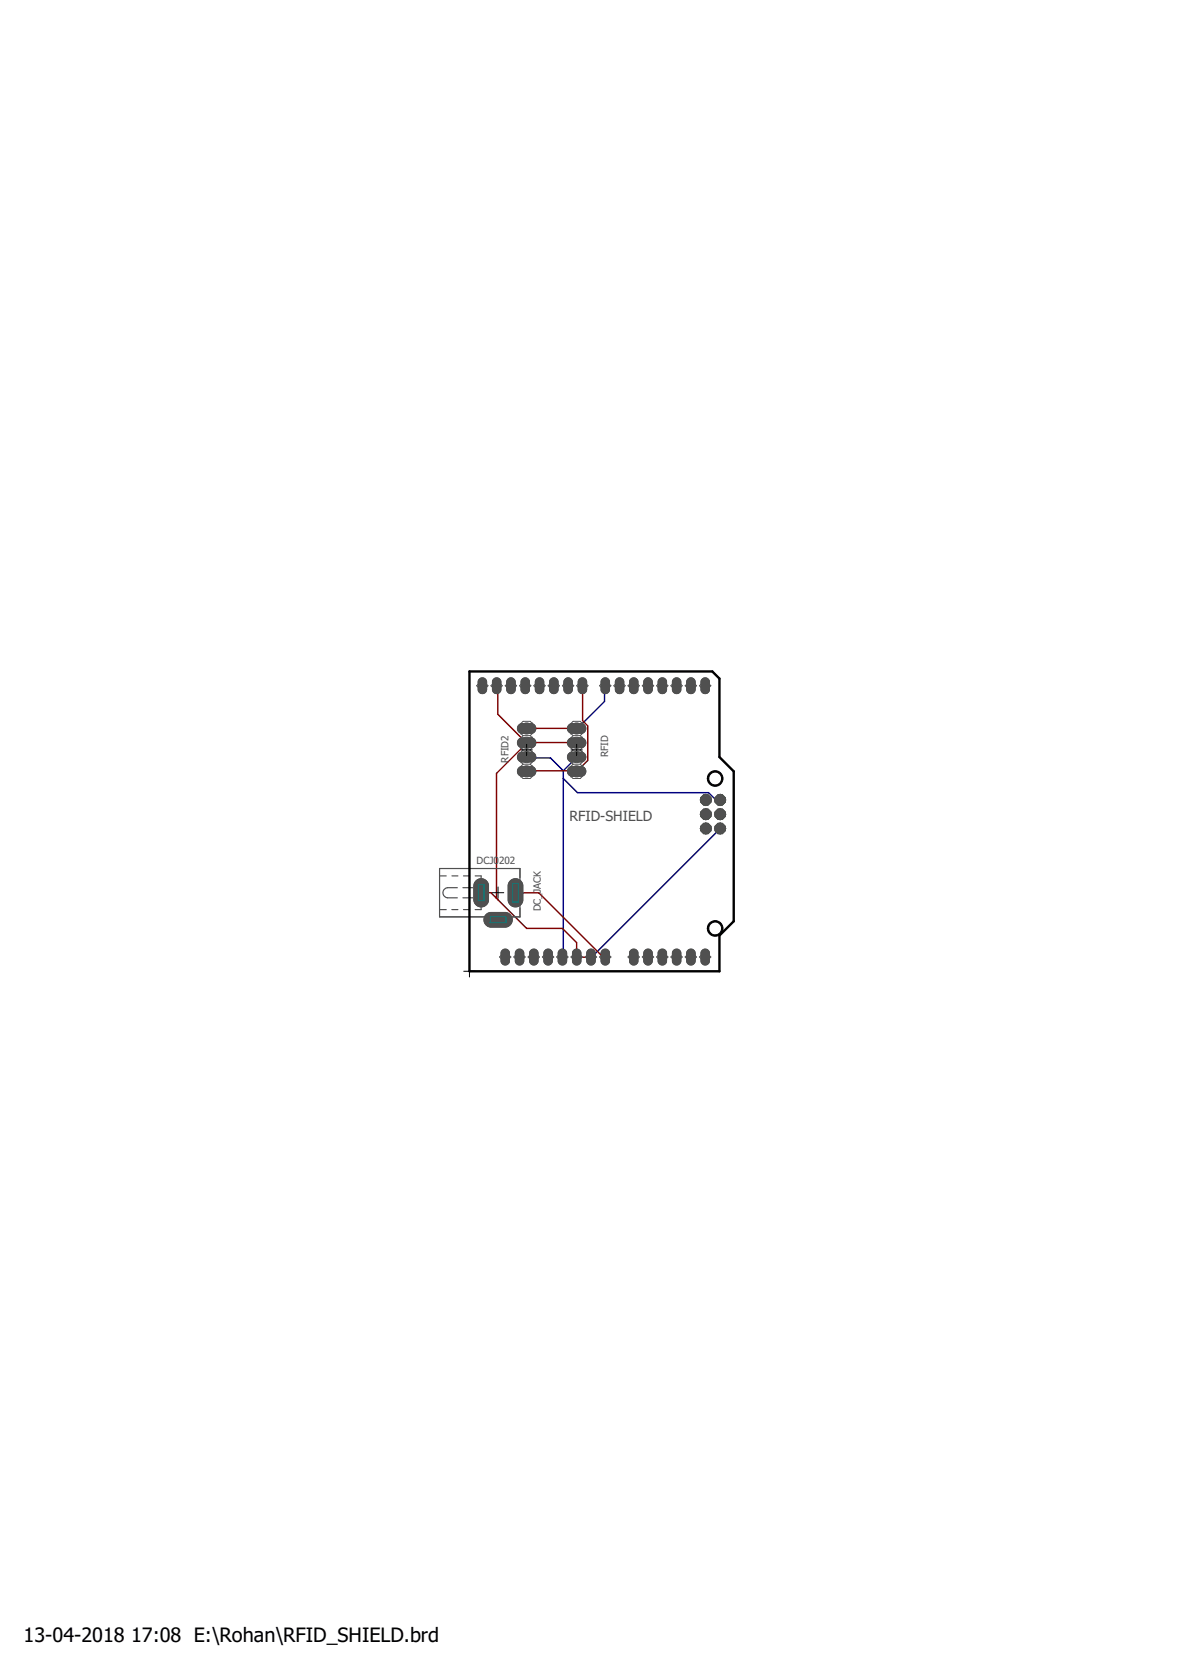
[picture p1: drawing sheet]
<svg xmlns="http://www.w3.org/2000/svg" width="210mm" height="297mm" viewBox="0 0 210 297" stroke-linecap="round" stroke-linejoin="round" font-family="sans-serif">
<defs><g id="words">
<g font-size="3.5">
<text x="4.2" y="291.8">13-04-2018</text>
<text x="23.3" y="291.8">17:08 E:\Rohan\RFID_SHIELD.brd</text>
</g>
<text font-size="2.5" fill="#505050" x="101.2" y="146">RFID-SHIELD</text>
<g font-size="1.8" fill="#505050">
<text x="90.3" y="135.6" transform="rotate(-90 90.3 135.6)">RFID2</text>
<text x="108.1" y="134.6" transform="rotate(-90 108.1 134.6)">RFID</text>
<text x="84.7" y="153.6">DCJ0</text>
<text x="88.7" y="153.6">202</text>
<text x="96.1" y="162" transform="rotate(-90 96.1 162)">DC_JACK</text>
</g>
</g></defs>
<g fill="#505050" stroke="#505050" stroke-width=".18">
<path d="M114.6 120.8a.76 .76 0 0 1 .8-.3 .76 .76 0 0 1 .5 .7v1.4a.76 .76 0 0 1-.7 .7 .76 .76 0 0 1-.8-.7v-1.4z"/>
<path d="M122.2 120.8a.76 .76 0 0 1 .8-.3 .76 .76 0 0 1 .5 .7v1.4a.76 .76 0 0 1-.7 .7 .76 .76 0 0 1-.8-.7v-1.4z"/>
<path d="M109.5 120.8a.76 .76 0 0 1 .8-.3 .76 .76 0 0 1 .6 .7v1.4a.76 .76 0 0 1-.8 .7 .76 .76 0 0 1-.7-.7v-1.4z"/>
<path d="M112 120.8a.76 .76 0 0 1 .8-.3 .76 .76 0 0 1 .6 .7v1.4a.76 .76 0 0 1-.8 .7 .76 .76 0 0 1-.7-.7v-1.4z"/>
<path d="M117.1 120.8a.76 .76 0 0 1 .8-.3 .76 .76 0 0 1 .6 .7v1.4a.76 .76 0 0 1-.8 .7 .76 .76 0 0 1-.7-.7v-1.4z"/>
<path d="M119.7 120.8a.76 .76 0 0 1 .8-.3 .76 .76 0 0 1 .5 .7v1.4a.76 .76 0 0 1-.7 .7 .76 .76 0 0 1-.8-.7v-1.4z"/>
<path d="M107 120.8a.76 .76 0 0 1 .8-.3 .76 .76 0 0 1 .5 .7v1.4a.76 .76 0 0 1-.7 .7 .76 .76 0 0 1-.8-.7v-1.4z"/>
<path d="M124.7 120.8a.76 .76 0 0 1 .8-.3 .76 .76 0 0 1 .6 .7v1.4a.76 .76 0 0 1-.8 .7 .76 .76 0 0 1-.7-.7v-1.4z"/>
<path d="M102.9 120.8a.76 .76 0 0 1 .8-.3 .76 .76 0 0 1 .6 .7v1.4a.76 .76 0 0 1-.8 .7 .76 .76 0 0 1-.7-.7v-1.4z"/>
<path d="M100.4 120.8a.76 .76 0 0 1 .8-.3 .76 .76 0 0 1 .5 .7v1.4a.76 .76 0 0 1-.7 .7 .76 .76 0 0 1-.8-.7v-1.4z"/>
<path d="M97.8 120.8a.76 .76 0 0 1 .8-.3 .76 .76 0 0 1 .6 .7v1.4a.76 .76 0 0 1-.8 .7 .76 .76 0 0 1-.7-.7v-1.4z"/>
<path d="M95.3 120.8a.76 .76 0 0 1 .8-.3 .76 .76 0 0 1 .5 .7v1.4a.76 .76 0 0 1-.7 .7 .76 .76 0 0 1-.8-.7v-1.4z"/>
<path d="M92.8 120.8a.76 .76 0 0 1 .8-.3 .76 .76 0 0 1 .5 .7v1.4a.76 .76 0 0 1-.7 .7 .76 .76 0 0 1-.8-.7v-1.4z"/>
<path d="M90.2 120.8a.76 .76 0 0 1 .8-.3 .76 .76 0 0 1 .6 .7v1.4a.76 .76 0 0 1-.8 .7 .76 .76 0 0 1-.7-.7v-1.4z"/>
<path d="M87.7 120.8a.76 .76 0 0 1 .8-.3 .76 .76 0 0 1 .5 .7v1.4a.76 .76 0 0 1-.7 .7 .76 .76 0 0 1-.8-.7v-1.4z"/>
<path d="M85.1 120.8a.76 .76 0 0 1 .8-.3 .76 .76 0 0 1 .6 .7v1.4a.76 .76 0 0 1-.8 .7 .76 .76 0 0 1-.7-.7v-1.4z"/>
<path d="M122.2 169a.76 .76 0 0 1 .8-.3 .76 .76 0 0 1 .5 .7v1.5a.76 .76 0 0 1-.7 .6 .76 .76 0 0 1-.8-.6v-1.5z"/>
<path d="M119.7 169a.76 .76 0 0 1 .8-.3 .76 .76 0 0 1 .5 .7v1.5a.76 .76 0 0 1-.7 .6 .76 .76 0 0 1-.8-.6v-1.5z"/>
<path d="M117.1 169a.76 .76 0 0 1 .8-.3 .76 .76 0 0 1 .6 .7v1.5a.76 .76 0 0 1-.8 .6 .76 .76 0 0 1-.7-.6v-1.5z"/>
<path d="M114.6 169a.76 .76 0 0 1 .8-.3 .76 .76 0 0 1 .5 .7v1.5a.76 .76 0 0 1-.7 .6 .76 .76 0 0 1-.8-.6v-1.5z"/>
<path d="M104.4 169a.76 .76 0 0 1 .8-.3 .76 .76 0 0 1 .6 .7v1.5a.76 .76 0 0 1-.8 .6 .76 .76 0 0 1-.7-.6v-1.5z"/>
<path d="M101.9 169a.76 .76 0 0 1 .8-.3 .76 .76 0 0 1 .6 .7v1.5a.76 .76 0 0 1-.8 .6 .76 .76 0 0 1-.8-.6v-1.5z"/>
<path d="M99.4 169a.76 .76 0 0 1 .8-.3 .76 .76 0 0 1 .5 .7v1.5a.76 .76 0 0 1-.7 .6 .76 .76 0 0 1-.8-.6v-1.5z"/>
<path d="M96.8 169a.76 .76 0 0 1 .8-.3 .76 .76 0 0 1 .6 .7v1.5a.76 .76 0 0 1-.8 .6 .76 .76 0 0 1-.7-.6v-1.5z"/>
<path d="M91.7 169a.76 .76 0 0 1 .8-.3 .76 .76 0 0 1 .6 .7v1.5a.76 .76 0 0 1-.8 .6 .76 .76 0 0 1-.7-.6v-1.5z"/>
<path d="M124.7 169a.76 .76 0 0 1 .8-.3 .76 .76 0 0 1 .6 .7v1.5a.76 .76 0 0 1-.8 .6 .76 .76 0 0 1-.7-.6v-1.5z"/>
<path d="M112 169a.76 .76 0 0 1 .8-.3 .76 .76 0 0 1 .6 .7v1.5a.76 .76 0 0 1-.8 .6 .76 .76 0 0 1-.7-.6v-1.5z"/>
<path d="M107 169a.76 .76 0 0 1 .8-.3 .76 .76 0 0 1 .5 .7v1.5a.76 .76 0 0 1-.7 .6 .76 .76 0 0 1-.8-.6v-1.5z"/>
<path d="M94.3 169a.76 .76 0 0 1 .8-.3 .76 .76 0 0 1 .5 .7v1.5a.76 .76 0 0 1-.7 .6 .76 .76 0 0 1-.8-.6v-1.5z"/>
<path d="M89.2 169a.76 .76 0 0 1 .8-.3 .76 .76 0 0 1 .6 .7v1.5a.76 .76 0 0 1-.8 .6 .76 .76 0 0 1-.8-.6v-1.5z"/>
<path d="M101 129l.6-.4h1.8a.87 .87 0 0 1 .7 .9 .87 .87 0 0 1-.7 .9h-1.8a.88 .88 0 0 1-.6-1.4z"/>
<path d="M101 131.5l.6-.3h1.8a.87 .87 0 0 1 .7 .8 .87 .87 0 0 1-.7 .9h-1.8a.88 .88 0 0 1-.6-1.4z"/>
<path d="M101 134l.6-.3h1.8a.87 .87 0 0 1 .7 .9 .87 .87 0 0 1-.7 .8h-1.8a.88 .88 0 0 1-.6-1.4z"/>
<path d="M101 136.6l.6-.4h1.8a.87 .87 0 0 1 .7 .9 .87 .87 0 0 1-.7 .9h-1.8a.88 .88 0 0 1-.6-1.4z"/>
<path d="M92.1 129l.6-.4h1.8a.87 .87 0 0 1 .7 .9 .87 .87 0 0 1-.7 .9h-1.8a.88 .88 0 0 1-.6-1.4z"/>
<path d="M92.1 131.5l.6-.3h1.8a.87 .87 0 0 1 .7 .8 .87 .87 0 0 1-.7 .9h-1.8a.88 .88 0 0 1-.6-1.4z"/>
<path d="M92.1 134l.6-.3h1.8a.87 .87 0 0 1 .7 .9 .87 .87 0 0 1-.7 .8h-1.8a.88 .88 0 0 1-.6-1.4z"/>
<path d="M92.1 136.6l.6-.4h1.8a.87 .87 0 0 1 .7 .9 .87 .87 0 0 1-.7 .9h-1.8a.88 .88 0 0 1-.6-1.4z"/>
<path d="M90.6 156.7a1.31 1.31 0 0 1 1.4-.4 1.31 1.31 0 0 1 .9 1.1v2.6a1.31 1.31 0 0 1-1.3 1.2 1.31 1.31 0 0 1-1.3-1.2v-2.6z"/>
<path d="M84.5 156.7a1.31 1.31 0 0 1 1.4-.4 1.31 1.31 0 0 1 .9 1.1v2.6a1.31 1.31 0 0 1-1.3 1.2 1.31 1.31 0 0 1-1.3-1.2v-2.6z"/>
<path d="M86.3 162.7l.4-.4 .5-.1h2.7a1.31 1.31 0 0 1 1.1 1.3 1.31 1.31 0 0 1-1.1 1.3h-2.7a1.31 1.31 0 0 1-.9-2.1z"/>
<circle cx="125.5" cy="144.7" r="1.01"/>
<circle cx="128" cy="144.7" r="1.01"/>
<circle cx="125.5" cy="142.2" r="1.01"/>
<circle cx="128" cy="142.2" r="1.01"/>
<circle cx="125.5" cy="147.3" r="1.01"/>
<circle cx="128" cy="147.3" r="1.01"/>
</g>
<path d="M93.6 134.6l.1 .1h4.1l2.3 2.3M100.1 138.4l2.5 2.5h23.3l1.2 1.1h.9v.2M100.1 137v32.9l-.2 .2M102.5 134.6l-2.4 2.4M107.6 121.9h-.2v2.8l-4.9 4.8M128 147.3l-22.8 22.8h-.2M128 147.3h.1" fill="none" stroke="#000080" stroke-width=".25"/>
<path d="M115.2 121.2v1.3" fill="none" stroke="#008000" stroke-width="1.3"/>
<circle cx="115.2" cy="121.9" r=".4" fill="#fff" stroke="#000" stroke-width=".18"/>
<path d="M122.8 121.2v1.3" fill="none" stroke="#008000" stroke-width="1.3"/>
<circle cx="122.8" cy="121.9" r=".4" fill="#fff" stroke="#000" stroke-width=".18"/>
<path d="M110.1 121.2v1.3" fill="none" stroke="#008000" stroke-width="1.3"/>
<circle cx="110.1" cy="121.9" r=".4" fill="#fff" stroke="#000" stroke-width=".18"/>
<path d="M112.6 121.2v1.3" fill="none" stroke="#008000" stroke-width="1.3"/>
<circle cx="112.6" cy="121.9" r=".4" fill="#fff" stroke="#000" stroke-width=".18"/>
<path d="M117.7 121.2v1.3" fill="none" stroke="#008000" stroke-width="1.3"/>
<circle cx="117.7" cy="121.9" r=".4" fill="#fff" stroke="#000" stroke-width=".18"/>
<path d="M120.2 121.2v1.3" fill="none" stroke="#008000" stroke-width="1.3"/>
<circle cx="120.2" cy="121.9" r=".4" fill="#fff" stroke="#000" stroke-width=".18"/>
<path d="M107.6 121.2v1.3" fill="none" stroke="#008000" stroke-width="1.3"/>
<circle cx="107.6" cy="121.9" r=".4" fill="#fff" stroke="#000" stroke-width=".18"/>
<path d="M125.3 121.2v1.3" fill="none" stroke="#008000" stroke-width="1.3"/>
<circle cx="125.3" cy="121.9" r=".4" fill="#fff" stroke="#000" stroke-width=".18"/>
<path d="M103.5 121.2v1.3" fill="none" stroke="#008000" stroke-width="1.3"/>
<circle cx="103.5" cy="121.9" r=".4" fill="#fff" stroke="#000" stroke-width=".18"/>
<path d="M101 121.2v1.3" fill="none" stroke="#008000" stroke-width="1.3"/>
<circle cx="101" cy="121.9" r=".4" fill="#fff" stroke="#000" stroke-width=".18"/>
<path d="M98.4 121.2v1.3" fill="none" stroke="#008000" stroke-width="1.3"/>
<circle cx="98.4" cy="121.9" r=".4" fill="#fff" stroke="#000" stroke-width=".18"/>
<path d="M95.9 121.2v1.3" fill="none" stroke="#008000" stroke-width="1.3"/>
<circle cx="95.9" cy="121.9" r=".4" fill="#fff" stroke="#000" stroke-width=".18"/>
<path d="M93.3 121.2v1.3" fill="none" stroke="#008000" stroke-width="1.3"/>
<circle cx="93.3" cy="121.9" r=".4" fill="#fff" stroke="#000" stroke-width=".18"/>
<path d="M90.8 121.2v1.3" fill="none" stroke="#008000" stroke-width="1.3"/>
<circle cx="90.8" cy="121.9" r=".4" fill="#fff" stroke="#000" stroke-width=".18"/>
<path d="M88.3 121.2v1.3" fill="none" stroke="#008000" stroke-width="1.3"/>
<circle cx="88.3" cy="121.9" r=".4" fill="#fff" stroke="#000" stroke-width=".18"/>
<path d="M85.7 121.2v1.3" fill="none" stroke="#008000" stroke-width="1.3"/>
<circle cx="85.7" cy="121.9" r=".4" fill="#fff" stroke="#000" stroke-width=".18"/>
<path d="M122.8 169.5v1.3" fill="none" stroke="#008000" stroke-width="1.3"/>
<circle cx="122.8" cy="170.1" r=".4" fill="#fff" stroke="#000" stroke-width=".18"/>
<path d="M120.2 169.5v1.3" fill="none" stroke="#008000" stroke-width="1.3"/>
<circle cx="120.2" cy="170.1" r=".4" fill="#fff" stroke="#000" stroke-width=".18"/>
<path d="M117.7 169.5v1.3" fill="none" stroke="#008000" stroke-width="1.3"/>
<circle cx="117.7" cy="170.1" r=".4" fill="#fff" stroke="#000" stroke-width=".18"/>
<path d="M115.2 169.5v1.3" fill="none" stroke="#008000" stroke-width="1.3"/>
<circle cx="115.2" cy="170.1" r=".4" fill="#fff" stroke="#000" stroke-width=".18"/>
<path d="M105 169.5v1.3" fill="none" stroke="#008000" stroke-width="1.3"/>
<circle cx="105" cy="170.1" r=".4" fill="#fff" stroke="#000" stroke-width=".18"/>
<path d="M102.5 169.5v1.3" fill="none" stroke="#008000" stroke-width="1.3"/>
<circle cx="102.5" cy="170.1" r=".4" fill="#fff" stroke="#000" stroke-width=".18"/>
<path d="M99.9 169.5v1.3" fill="none" stroke="#008000" stroke-width="1.3"/>
<circle cx="99.9" cy="170.1" r=".4" fill="#fff" stroke="#000" stroke-width=".18"/>
<path d="M97.4 169.5v1.3" fill="none" stroke="#008000" stroke-width="1.3"/>
<circle cx="97.4" cy="170.1" r=".4" fill="#fff" stroke="#000" stroke-width=".18"/>
<path d="M92.3 169.5v1.3" fill="none" stroke="#008000" stroke-width="1.3"/>
<circle cx="92.3" cy="170.1" r=".4" fill="#fff" stroke="#000" stroke-width=".18"/>
<path d="M125.3 169.5v1.3" fill="none" stroke="#008000" stroke-width="1.3"/>
<circle cx="125.3" cy="170.1" r=".4" fill="#fff" stroke="#000" stroke-width=".18"/>
<path d="M112.6 169.5v1.3" fill="none" stroke="#008000" stroke-width="1.3"/>
<circle cx="112.6" cy="170.1" r=".4" fill="#fff" stroke="#000" stroke-width=".18"/>
<path d="M107.6 169.5v1.3" fill="none" stroke="#008000" stroke-width="1.3"/>
<circle cx="107.6" cy="170.1" r=".4" fill="#fff" stroke="#000" stroke-width=".18"/>
<path d="M94.9 169.5v1.3" fill="none" stroke="#008000" stroke-width="1.3"/>
<circle cx="94.9" cy="170.1" r=".4" fill="#fff" stroke="#000" stroke-width=".18"/>
<path d="M89.8 169.5v1.3" fill="none" stroke="#008000" stroke-width="1.3"/>
<circle cx="89.8" cy="170.1" r=".4" fill="#fff" stroke="#000" stroke-width=".18"/>
<circle cx="125.5" cy="144.7" r=".92" fill="#008000" stroke="#008000" stroke-width=".18"/>
<circle cx="125.5" cy="144.7" r=".4" fill="#fff" stroke="#000" stroke-width=".18"/>
<circle cx="128" cy="144.7" r=".92" fill="#008000" stroke="#008000" stroke-width=".18"/>
<circle cx="128" cy="144.7" r=".4" fill="#fff" stroke="#000" stroke-width=".18"/>
<circle cx="125.5" cy="142.2" r=".92" fill="#008000" stroke="#008000" stroke-width=".18"/>
<circle cx="125.5" cy="142.2" r=".4" fill="#fff" stroke="#000" stroke-width=".18"/>
<circle cx="128" cy="142.2" r=".92" fill="#008000" stroke="#008000" stroke-width=".18"/>
<circle cx="128" cy="142.2" r=".4" fill="#fff" stroke="#000" stroke-width=".18"/>
<circle cx="125.5" cy="147.3" r=".92" fill="#008000" stroke="#008000" stroke-width=".18"/>
<circle cx="125.5" cy="147.3" r=".4" fill="#fff" stroke="#000" stroke-width=".18"/>
<circle cx="128" cy="147.3" r=".92" fill="#008000" stroke="#008000" stroke-width=".18"/>
<circle cx="128" cy="147.3" r=".4" fill="#fff" stroke="#000" stroke-width=".18"/>
<path d="M101.7 129.5h1.6" fill="none" stroke="#008000" stroke-width="1.5"/>
<circle cx="102.5" cy="129.5" r=".51" fill="#fff" stroke="#000" stroke-width=".18"/>
<path d="M101.7 132h1.6" fill="none" stroke="#008000" stroke-width="1.5"/>
<circle cx="102.5" cy="132" r=".51" fill="#fff" stroke="#000" stroke-width=".18"/>
<path d="M101.7 134.6h1.6" fill="none" stroke="#008000" stroke-width="1.5"/>
<circle cx="102.5" cy="134.6" r=".51" fill="#fff" stroke="#000" stroke-width=".18"/>
<path d="M101.7 137.1h1.6" fill="none" stroke="#008000" stroke-width="1.5"/>
<circle cx="102.5" cy="137.1" r=".51" fill="#fff" stroke="#000" stroke-width=".18"/>
<path d="M92.8 129.5h1.6" fill="none" stroke="#008000" stroke-width="1.5"/>
<circle cx="93.6" cy="129.5" r=".51" fill="#fff" stroke="#000" stroke-width=".18"/>
<path d="M92.8 132h1.6" fill="none" stroke="#008000" stroke-width="1.5"/>
<circle cx="93.6" cy="132" r=".51" fill="#fff" stroke="#000" stroke-width=".18"/>
<path d="M92.8 134.6h1.6" fill="none" stroke="#008000" stroke-width="1.5"/>
<circle cx="93.6" cy="134.6" r=".51" fill="#fff" stroke="#000" stroke-width=".18"/>
<path d="M92.8 137.1h1.6" fill="none" stroke="#008000" stroke-width="1.5"/>
<circle cx="93.6" cy="137.1" r=".51" fill="#fff" stroke="#000" stroke-width=".18"/>
<path d="M91.6 157.5v2.4" fill="none" stroke="#008000" stroke-width="2.4"/>
<circle cx="91.6" cy="158.7" r=".8" fill="#fff" stroke="#000" stroke-width=".18"/>
<path d="M85.5 157.5v2.4" fill="none" stroke="#008000" stroke-width="2.4"/>
<circle cx="85.5" cy="158.7" r=".8" fill="#fff" stroke="#000" stroke-width=".18"/>
<path d="M87.3 163.5h2.4" fill="none" stroke="#008000" stroke-width="2.4"/>
<circle cx="88.5" cy="163.5" r=".8" fill="#fff" stroke="#000" stroke-width=".18"/>
<path d="M88.3 121.9h.2v5.1l5.1 5M93.6 129.5h8.9M93.6 132h8.9M93.6 132l-5.4 5.5v22.2M103.5 121.9v6.2l1 .9v6.2l-2 1.9-.1-.1h-8.7l-.1 .1M85.7 158.7h-.2h1.7l6.4 6.3h6.3l2.6 2.6v2.5M91.6 158.7h4.2l11.2 11.2h.4l.2 .2M102.4 169.9l.1 .2M102.5 170.1h2.5" fill="none" stroke="#800000" stroke-width=".25"/>
<path d="M115.2 121.2v1.3" fill="none" stroke="#008000" stroke-width="1.3"/>
<circle cx="115.2" cy="121.9" r=".4" fill="#fff" stroke="#000" stroke-width=".18"/>
<path d="M122.8 121.2v1.3" fill="none" stroke="#008000" stroke-width="1.3"/>
<circle cx="122.8" cy="121.9" r=".4" fill="#fff" stroke="#000" stroke-width=".18"/>
<path d="M110.1 121.2v1.3" fill="none" stroke="#008000" stroke-width="1.3"/>
<circle cx="110.1" cy="121.9" r=".4" fill="#fff" stroke="#000" stroke-width=".18"/>
<path d="M112.6 121.2v1.3" fill="none" stroke="#008000" stroke-width="1.3"/>
<circle cx="112.6" cy="121.9" r=".4" fill="#fff" stroke="#000" stroke-width=".18"/>
<path d="M117.7 121.2v1.3" fill="none" stroke="#008000" stroke-width="1.3"/>
<circle cx="117.7" cy="121.9" r=".4" fill="#fff" stroke="#000" stroke-width=".18"/>
<path d="M120.2 121.2v1.3" fill="none" stroke="#008000" stroke-width="1.3"/>
<circle cx="120.2" cy="121.9" r=".4" fill="#fff" stroke="#000" stroke-width=".18"/>
<path d="M107.6 121.2v1.3" fill="none" stroke="#008000" stroke-width="1.3"/>
<circle cx="107.6" cy="121.9" r=".4" fill="#fff" stroke="#000" stroke-width=".18"/>
<path d="M125.3 121.2v1.3" fill="none" stroke="#008000" stroke-width="1.3"/>
<circle cx="125.3" cy="121.9" r=".4" fill="#fff" stroke="#000" stroke-width=".18"/>
<path d="M103.5 121.2v1.3" fill="none" stroke="#008000" stroke-width="1.3"/>
<circle cx="103.5" cy="121.9" r=".4" fill="#fff" stroke="#000" stroke-width=".18"/>
<path d="M101 121.2v1.3" fill="none" stroke="#008000" stroke-width="1.3"/>
<circle cx="101" cy="121.9" r=".4" fill="#fff" stroke="#000" stroke-width=".18"/>
<path d="M98.4 121.2v1.3" fill="none" stroke="#008000" stroke-width="1.3"/>
<circle cx="98.4" cy="121.9" r=".4" fill="#fff" stroke="#000" stroke-width=".18"/>
<path d="M95.9 121.2v1.3" fill="none" stroke="#008000" stroke-width="1.3"/>
<circle cx="95.9" cy="121.9" r=".4" fill="#fff" stroke="#000" stroke-width=".18"/>
<path d="M93.3 121.2v1.3" fill="none" stroke="#008000" stroke-width="1.3"/>
<circle cx="93.3" cy="121.9" r=".4" fill="#fff" stroke="#000" stroke-width=".18"/>
<path d="M90.8 121.2v1.3" fill="none" stroke="#008000" stroke-width="1.3"/>
<circle cx="90.8" cy="121.9" r=".4" fill="#fff" stroke="#000" stroke-width=".18"/>
<path d="M88.3 121.2v1.3" fill="none" stroke="#008000" stroke-width="1.3"/>
<circle cx="88.3" cy="121.9" r=".4" fill="#fff" stroke="#000" stroke-width=".18"/>
<path d="M85.7 121.2v1.3" fill="none" stroke="#008000" stroke-width="1.3"/>
<circle cx="85.7" cy="121.9" r=".4" fill="#fff" stroke="#000" stroke-width=".18"/>
<path d="M122.8 169.5v1.3" fill="none" stroke="#008000" stroke-width="1.3"/>
<circle cx="122.8" cy="170.1" r=".4" fill="#fff" stroke="#000" stroke-width=".18"/>
<path d="M120.2 169.5v1.3" fill="none" stroke="#008000" stroke-width="1.3"/>
<circle cx="120.2" cy="170.1" r=".4" fill="#fff" stroke="#000" stroke-width=".18"/>
<path d="M117.7 169.5v1.3" fill="none" stroke="#008000" stroke-width="1.3"/>
<circle cx="117.7" cy="170.1" r=".4" fill="#fff" stroke="#000" stroke-width=".18"/>
<path d="M115.2 169.5v1.3" fill="none" stroke="#008000" stroke-width="1.3"/>
<circle cx="115.2" cy="170.1" r=".4" fill="#fff" stroke="#000" stroke-width=".18"/>
<path d="M105 169.5v1.3" fill="none" stroke="#008000" stroke-width="1.3"/>
<circle cx="105" cy="170.1" r=".4" fill="#fff" stroke="#000" stroke-width=".18"/>
<path d="M102.5 169.5v1.3" fill="none" stroke="#008000" stroke-width="1.3"/>
<circle cx="102.5" cy="170.1" r=".4" fill="#fff" stroke="#000" stroke-width=".18"/>
<path d="M99.9 169.5v1.3" fill="none" stroke="#008000" stroke-width="1.3"/>
<circle cx="99.9" cy="170.1" r=".4" fill="#fff" stroke="#000" stroke-width=".18"/>
<path d="M97.4 169.5v1.3" fill="none" stroke="#008000" stroke-width="1.3"/>
<circle cx="97.4" cy="170.1" r=".4" fill="#fff" stroke="#000" stroke-width=".18"/>
<path d="M92.3 169.5v1.3" fill="none" stroke="#008000" stroke-width="1.3"/>
<circle cx="92.3" cy="170.1" r=".4" fill="#fff" stroke="#000" stroke-width=".18"/>
<path d="M125.3 169.5v1.3" fill="none" stroke="#008000" stroke-width="1.3"/>
<circle cx="125.3" cy="170.1" r=".4" fill="#fff" stroke="#000" stroke-width=".18"/>
<path d="M112.6 169.5v1.3" fill="none" stroke="#008000" stroke-width="1.3"/>
<circle cx="112.6" cy="170.1" r=".4" fill="#fff" stroke="#000" stroke-width=".18"/>
<path d="M107.6 169.5v1.3" fill="none" stroke="#008000" stroke-width="1.3"/>
<circle cx="107.6" cy="170.1" r=".4" fill="#fff" stroke="#000" stroke-width=".18"/>
<path d="M94.9 169.5v1.3" fill="none" stroke="#008000" stroke-width="1.3"/>
<circle cx="94.9" cy="170.1" r=".4" fill="#fff" stroke="#000" stroke-width=".18"/>
<path d="M89.8 169.5v1.3" fill="none" stroke="#008000" stroke-width="1.3"/>
<circle cx="89.8" cy="170.1" r=".4" fill="#fff" stroke="#000" stroke-width=".18"/>
<circle cx="125.5" cy="144.7" r=".92" fill="#008000" stroke="#008000" stroke-width=".18"/>
<circle cx="125.5" cy="144.7" r=".4" fill="#fff" stroke="#000" stroke-width=".18"/>
<circle cx="128" cy="144.7" r=".92" fill="#008000" stroke="#008000" stroke-width=".18"/>
<circle cx="128" cy="144.7" r=".4" fill="#fff" stroke="#000" stroke-width=".18"/>
<circle cx="125.5" cy="142.2" r=".92" fill="#008000" stroke="#008000" stroke-width=".18"/>
<circle cx="125.5" cy="142.2" r=".4" fill="#fff" stroke="#000" stroke-width=".18"/>
<circle cx="128" cy="142.2" r=".92" fill="#008000" stroke="#008000" stroke-width=".18"/>
<circle cx="128" cy="142.2" r=".4" fill="#fff" stroke="#000" stroke-width=".18"/>
<circle cx="125.5" cy="147.3" r=".92" fill="#008000" stroke="#008000" stroke-width=".18"/>
<circle cx="125.5" cy="147.3" r=".4" fill="#fff" stroke="#000" stroke-width=".18"/>
<circle cx="128" cy="147.3" r=".92" fill="#008000" stroke="#008000" stroke-width=".18"/>
<circle cx="128" cy="147.3" r=".4" fill="#fff" stroke="#000" stroke-width=".18"/>
<path d="M101.7 129.5h1.6" fill="none" stroke="#008000" stroke-width="1.5"/>
<circle cx="102.5" cy="129.5" r=".51" fill="#fff" stroke="#000" stroke-width=".18"/>
<path d="M101.7 132h1.6" fill="none" stroke="#008000" stroke-width="1.5"/>
<circle cx="102.5" cy="132" r=".51" fill="#fff" stroke="#000" stroke-width=".18"/>
<path d="M101.7 134.6h1.6" fill="none" stroke="#008000" stroke-width="1.5"/>
<circle cx="102.5" cy="134.6" r=".51" fill="#fff" stroke="#000" stroke-width=".18"/>
<path d="M101.7 137.1h1.6" fill="none" stroke="#008000" stroke-width="1.5"/>
<circle cx="102.5" cy="137.1" r=".51" fill="#fff" stroke="#000" stroke-width=".18"/>
<path d="M92.8 129.5h1.6" fill="none" stroke="#008000" stroke-width="1.5"/>
<circle cx="93.6" cy="129.5" r=".51" fill="#fff" stroke="#000" stroke-width=".18"/>
<path d="M92.8 132h1.6" fill="none" stroke="#008000" stroke-width="1.5"/>
<circle cx="93.6" cy="132" r=".51" fill="#fff" stroke="#000" stroke-width=".18"/>
<path d="M92.8 134.6h1.6" fill="none" stroke="#008000" stroke-width="1.5"/>
<circle cx="93.6" cy="134.6" r=".51" fill="#fff" stroke="#000" stroke-width=".18"/>
<path d="M92.8 137.1h1.6" fill="none" stroke="#008000" stroke-width="1.5"/>
<circle cx="93.6" cy="137.1" r=".51" fill="#fff" stroke="#000" stroke-width=".18"/>
<path d="M91.6 157.5v2.4" fill="none" stroke="#008000" stroke-width="2.4"/>
<circle cx="91.6" cy="158.7" r=".8" fill="#fff" stroke="#000" stroke-width=".18"/>
<path d="M85.5 157.5v2.4" fill="none" stroke="#008000" stroke-width="2.4"/>
<circle cx="85.5" cy="158.7" r=".8" fill="#fff" stroke="#000" stroke-width=".18"/>
<path d="M87.3 163.5h2.4" fill="none" stroke="#008000" stroke-width="2.4"/>
<circle cx="88.5" cy="163.5" r=".8" fill="#fff" stroke="#000" stroke-width=".18"/>
<g fill="#505050" stroke="#505050" stroke-width=".18">
<path d="M114.6 120.8a.76 .76 0 0 1 .8-.3 .76 .76 0 0 1 .5 .7v1.4a.76 .76 0 0 1-.7 .7 .76 .76 0 0 1-.8-.7v-1.4z"/>
<path d="M122.2 120.8a.76 .76 0 0 1 .8-.3 .76 .76 0 0 1 .5 .7v1.4a.76 .76 0 0 1-.7 .7 .76 .76 0 0 1-.8-.7v-1.4z"/>
<path d="M109.5 120.8a.76 .76 0 0 1 .8-.3 .76 .76 0 0 1 .6 .7v1.4a.76 .76 0 0 1-.8 .7 .76 .76 0 0 1-.7-.7v-1.4z"/>
<path d="M112 120.8a.76 .76 0 0 1 .8-.3 .76 .76 0 0 1 .6 .7v1.4a.76 .76 0 0 1-.8 .7 .76 .76 0 0 1-.7-.7v-1.4z"/>
<path d="M117.1 120.8a.76 .76 0 0 1 .8-.3 .76 .76 0 0 1 .6 .7v1.4a.76 .76 0 0 1-.8 .7 .76 .76 0 0 1-.7-.7v-1.4z"/>
<path d="M119.7 120.8a.76 .76 0 0 1 .8-.3 .76 .76 0 0 1 .5 .7v1.4a.76 .76 0 0 1-.7 .7 .76 .76 0 0 1-.8-.7v-1.4z"/>
<path d="M107 120.8a.76 .76 0 0 1 .8-.3 .76 .76 0 0 1 .5 .7v1.4a.76 .76 0 0 1-.7 .7 .76 .76 0 0 1-.8-.7v-1.4z"/>
<path d="M124.7 120.8a.76 .76 0 0 1 .8-.3 .76 .76 0 0 1 .6 .7v1.4a.76 .76 0 0 1-.8 .7 .76 .76 0 0 1-.7-.7v-1.4z"/>
<path d="M102.9 120.8a.76 .76 0 0 1 .8-.3 .76 .76 0 0 1 .6 .7v1.4a.76 .76 0 0 1-.8 .7 .76 .76 0 0 1-.7-.7v-1.4z"/>
<path d="M100.4 120.8a.76 .76 0 0 1 .8-.3 .76 .76 0 0 1 .5 .7v1.4a.76 .76 0 0 1-.7 .7 .76 .76 0 0 1-.8-.7v-1.4z"/>
<path d="M97.8 120.8a.76 .76 0 0 1 .8-.3 .76 .76 0 0 1 .6 .7v1.4a.76 .76 0 0 1-.8 .7 .76 .76 0 0 1-.7-.7v-1.4z"/>
<path d="M95.3 120.8a.76 .76 0 0 1 .8-.3 .76 .76 0 0 1 .5 .7v1.4a.76 .76 0 0 1-.7 .7 .76 .76 0 0 1-.8-.7v-1.4z"/>
<path d="M92.8 120.8a.76 .76 0 0 1 .8-.3 .76 .76 0 0 1 .5 .7v1.4a.76 .76 0 0 1-.7 .7 .76 .76 0 0 1-.8-.7v-1.4z"/>
<path d="M90.2 120.8a.76 .76 0 0 1 .8-.3 .76 .76 0 0 1 .6 .7v1.4a.76 .76 0 0 1-.8 .7 .76 .76 0 0 1-.7-.7v-1.4z"/>
<path d="M87.7 120.8a.76 .76 0 0 1 .8-.3 .76 .76 0 0 1 .5 .7v1.4a.76 .76 0 0 1-.7 .7 .76 .76 0 0 1-.8-.7v-1.4z"/>
<path d="M85.1 120.8a.76 .76 0 0 1 .8-.3 .76 .76 0 0 1 .6 .7v1.4a.76 .76 0 0 1-.8 .7 .76 .76 0 0 1-.7-.7v-1.4z"/>
<path d="M122.2 169a.76 .76 0 0 1 .8-.3 .76 .76 0 0 1 .5 .7v1.5a.76 .76 0 0 1-.7 .6 .76 .76 0 0 1-.8-.6v-1.5z"/>
<path d="M119.7 169a.76 .76 0 0 1 .8-.3 .76 .76 0 0 1 .5 .7v1.5a.76 .76 0 0 1-.7 .6 .76 .76 0 0 1-.8-.6v-1.5z"/>
<path d="M117.1 169a.76 .76 0 0 1 .8-.3 .76 .76 0 0 1 .6 .7v1.5a.76 .76 0 0 1-.8 .6 .76 .76 0 0 1-.7-.6v-1.5z"/>
<path d="M114.6 169a.76 .76 0 0 1 .8-.3 .76 .76 0 0 1 .5 .7v1.5a.76 .76 0 0 1-.7 .6 .76 .76 0 0 1-.8-.6v-1.5z"/>
<path d="M104.4 169a.76 .76 0 0 1 .8-.3 .76 .76 0 0 1 .6 .7v1.5a.76 .76 0 0 1-.8 .6 .76 .76 0 0 1-.7-.6v-1.5z"/>
<path d="M101.9 169a.76 .76 0 0 1 .8-.3 .76 .76 0 0 1 .6 .7v1.5a.76 .76 0 0 1-.8 .6 .76 .76 0 0 1-.8-.6v-1.5z"/>
<path d="M99.4 169a.76 .76 0 0 1 .8-.3 .76 .76 0 0 1 .5 .7v1.5a.76 .76 0 0 1-.7 .6 .76 .76 0 0 1-.8-.6v-1.5z"/>
<path d="M96.8 169a.76 .76 0 0 1 .8-.3 .76 .76 0 0 1 .6 .7v1.5a.76 .76 0 0 1-.8 .6 .76 .76 0 0 1-.7-.6v-1.5z"/>
<path d="M91.7 169a.76 .76 0 0 1 .8-.3 .76 .76 0 0 1 .6 .7v1.5a.76 .76 0 0 1-.8 .6 .76 .76 0 0 1-.7-.6v-1.5z"/>
<path d="M124.7 169a.76 .76 0 0 1 .8-.3 .76 .76 0 0 1 .6 .7v1.5a.76 .76 0 0 1-.8 .6 .76 .76 0 0 1-.7-.6v-1.5z"/>
<path d="M112 169a.76 .76 0 0 1 .8-.3 .76 .76 0 0 1 .6 .7v1.5a.76 .76 0 0 1-.8 .6 .76 .76 0 0 1-.7-.6v-1.5z"/>
<path d="M107 169a.76 .76 0 0 1 .8-.3 .76 .76 0 0 1 .5 .7v1.5a.76 .76 0 0 1-.7 .6 .76 .76 0 0 1-.8-.6v-1.5z"/>
<path d="M94.3 169a.76 .76 0 0 1 .8-.3 .76 .76 0 0 1 .5 .7v1.5a.76 .76 0 0 1-.7 .6 .76 .76 0 0 1-.8-.6v-1.5z"/>
<path d="M89.2 169a.76 .76 0 0 1 .8-.3 .76 .76 0 0 1 .6 .7v1.5a.76 .76 0 0 1-.8 .6 .76 .76 0 0 1-.8-.6v-1.5z"/>
<path d="M101 129l.6-.4h1.8a.87 .87 0 0 1 .7 .9 .87 .87 0 0 1-.7 .9h-1.8a.88 .88 0 0 1-.6-1.4z"/>
<path d="M101 131.5l.6-.3h1.8a.87 .87 0 0 1 .7 .8 .87 .87 0 0 1-.7 .9h-1.8a.88 .88 0 0 1-.6-1.4z"/>
<path d="M101 134l.6-.3h1.8a.87 .87 0 0 1 .7 .9 .87 .87 0 0 1-.7 .8h-1.8a.88 .88 0 0 1-.6-1.4z"/>
<path d="M101 136.6l.6-.4h1.8a.87 .87 0 0 1 .7 .9 .87 .87 0 0 1-.7 .9h-1.8a.88 .88 0 0 1-.6-1.4z"/>
<path d="M92.1 129l.6-.4h1.8a.87 .87 0 0 1 .7 .9 .87 .87 0 0 1-.7 .9h-1.8a.88 .88 0 0 1-.6-1.4z"/>
<path d="M92.1 131.5l.6-.3h1.8a.87 .87 0 0 1 .7 .8 .87 .87 0 0 1-.7 .9h-1.8a.88 .88 0 0 1-.6-1.4z"/>
<path d="M92.1 134l.6-.3h1.8a.87 .87 0 0 1 .7 .9 .87 .87 0 0 1-.7 .8h-1.8a.88 .88 0 0 1-.6-1.4z"/>
<path d="M92.1 136.6l.6-.4h1.8a.87 .87 0 0 1 .7 .9 .87 .87 0 0 1-.7 .9h-1.8a.88 .88 0 0 1-.6-1.4z"/>
<path d="M90.6 156.7a1.31 1.31 0 0 1 1.4-.4 1.31 1.31 0 0 1 .9 1.1v2.6a1.31 1.31 0 0 1-1.3 1.2 1.31 1.31 0 0 1-1.3-1.2v-2.6z"/>
<path d="M84.5 156.7a1.31 1.31 0 0 1 1.4-.4 1.31 1.31 0 0 1 .9 1.1v2.6a1.31 1.31 0 0 1-1.3 1.2 1.31 1.31 0 0 1-1.3-1.2v-2.6z"/>
<path d="M86.3 162.7l.4-.4 .5-.1h2.7a1.31 1.31 0 0 1 1.1 1.3 1.31 1.31 0 0 1-1.1 1.3h-2.7a1.31 1.31 0 0 1-.9-2.1z"/>
<path d="M102.2 134.3h.5v.5h-.5z"/>
<path d="M102.2 131.8h.5v.5h-.5z"/>
<path d="M102.2 129.2h.5v.6h-.5z"/>
<path d="M102.2 136.9h.5v.5h-.5z"/>
<path d="M93.3 134.3h.6v.5h-.6z"/>
<path d="M93.3 131.8h.6v.5h-.6z"/>
<path d="M93.3 129.2h.6v.6h-.6z"/>
<path d="M93.3 136.9h.6v.5h-.6z"/>
<circle cx="125.5" cy="144.7" r="1.01"/>
<circle cx="128" cy="144.7" r="1.01"/>
<circle cx="125.5" cy="142.2" r="1.01"/>
<circle cx="128" cy="142.2" r="1.01"/>
<circle cx="125.5" cy="147.3" r="1.01"/>
<circle cx="128" cy="147.3" r="1.01"/>
</g>
<g fill="none" stroke="#505050" stroke-width=".18">
<path d="M84.7 121.9l1-1 1 1-1 1zM85.7 120.9v1M87.2 121.9l1.1-1 1 1-1 1zM88.3 120.9v1M89.8 121.9l1-1 1 1-1 1zM90.8 120.9v1M92.3 121.9l1-1 1.1 1-1.1 1zM93 135.8h1.2M93 130.8l-.7-.7v-1.2l.7-.7h1.2l.7 .7v1.2l-.7 .7M93 130.8h1.2M93 133.3h1.2M93 135.8l-.7 .7v1.3l.7 .6h1.2l.7-.6v-1.3l-.7-.7"/>
<path d="M93 133.3l-.7 .6v1.3l.7 .6M93 130.8l-.7 .6v1.3l.7 .6M93.3 120.9v1M94.2 133.3l.7 .6v1.3l-.7 .6M94.2 130.8l.7 .6v1.3l-.7 .6M94.6 128.5l-2 2M94.6 131l-2 2.1M94.6 133.6l-2 2M94.6 136.1l-2 2M94.9 121.9l1-1 1 1-1 1zM95.9 120.9v1M97.4 121.9l1-1 1 1-1 1z"/>
<path d="M98.4 120.9v1M99.9 121.9l1.1-1 1 1-1 1zM101 120.9v1M101.9 130.8l-.7-.7v-1.2l.7-.7h1.2l.7 .7v1.2l-.7 .7M101.9 135.8l-.7 .7v1.3l.7 .6h1.2l.7-.6v-1.3l-.7-.7M101.9 135.8h1.2M101.9 133.3l-.7 .6v1.3l.7 .6M101.9 130.8l-.7 .6v1.3l.7 .6M101.9 130.8h1.2M101.9 133.3h1.2M102.5 121.9l1-1 1 1-1 1zM103.1 133.3l.7 .6v1.3l-.7 .6"/>
<path d="M103.1 130.8l.7 .6v1.3l-.7 .6M103.5 120.9v1M103.5 128.5l-2 2M103.5 131l-2 2.1M103.5 133.6l-2 2M103.5 136.1l-2 2M106.6 121.9l1-1 1 1-1 1zM107.6 120.9v1M109.1 121.9l1-1 1 1-1 1zM110.1 120.9v1M111.6 121.9l1-1 1 1-1 1zM112.6 120.9v1"/>
<path d="M114.2 121.9l1-1 1 1-1 1zM115.2 120.9v1M116.7 121.9l1-1 1 1-1 1zM117.7 120.9v1M119.2 121.9l1-1 1.1 1-1.1 1zM120.2 120.9v1M121.8 121.9l1-1 1 1-1 1zM122.8 120.9v1M124.3 121.9l1-1 1 1-1 1zM125.3 120.9v1M84.5 159.7l1-1 1 1zM85.5 157.7v1"/>
<path d="M91.6 157.7v1M91.6 158.7l1 1h-2zM125.5 141.2v1M125.5 143.7v1M125.5 146.3v1M125.5 143.7l1 1-1 1.1-1.1-1.1zM125.5 141.2l1 1-1 1-1.1-1zM125.5 146.3l1 1-1 1-1.1-1zM128 146.3l1 1-1 1-1-1zM128 141.2l1 1-1 1-1-1zM128 141.2v1M128 143.7v1"/>
<path d="M128 146.3v1M128 143.7l1 1-1 1.1-1-1.1zM87.5 164.5l1-1 1 1zM88.5 162.5v1M89.8 169.1v1M89.8 169.1l1 1-1 1-1-1zM92.3 169.1v1M92.3 169.1l1 1-1 1-1-1zM94.9 169.1v1M94.9 169.1l1 1-1 1-1-1zM97.4 169.1v1M97.4 169.1l1 1-1 1-1-1z"/>
<path d="M99.9 169.1v1M99.9 169.1l1.1 1-1.1 1-1-1zM102.5 169.1v1M102.5 169.1l1 1-1 1-1-1zM105 169.1v1M105 169.1l1 1-1 1-1-1zM107.6 169.1v1M107.6 169.1l1 1-1 1-1-1zM112.6 169.1v1M112.6 169.1l1 1-1 1-1-1zM115.2 169.1v1M115.2 169.1l1 1-1 1-1-1z"/>
<path d="M117.7 169.1v1M117.7 169.1l1 1-1 1-1-1zM120.2 169.1v1M120.2 169.1l1.1 1-1.1 1-1-1zM122.8 169.1v1M122.8 169.1l1 1-1 1-1-1zM125.3 169.1v1M125.3 169.1l1 1-1 1-1-1z"/>
<circle cx="93.6" cy="129.5" r=".99"/>
<circle cx="93.6" cy="132" r=".99"/>
<circle cx="93.6" cy="134.6" r=".99"/>
<circle cx="93.6" cy="137.1" r=".99"/>
<circle cx="102.5" cy="134.6" r=".99"/>
<circle cx="102.5" cy="137.1" r=".99"/>
<circle cx="102.5" cy="129.5" r=".99"/>
<circle cx="102.5" cy="132" r=".99"/>
</g>
<g fill="none" stroke="#505050" stroke-width=".21">
<path d="M78.1 154.4h14.3v8.6h-14.3zM78.3 155.7h1M80.3 155.7h1.1M81.3 157.8h-1.8a.91 .91 0 0 0-.8 .9 .91 .91 0 0 0 .8 .9h1.8M82.3 157.8h1.7M82.3 159.6h1.7M82.4 155.7h1.1M84.5 155.7h1v1.3M85.5 158v1.4M78.2 161.7h1.1M80.3 161.7h1.1M82.4 161.7h1"/>
<path d="M85.5 160.4v1.3h-1"/>
</g>
<path d="M92.6 133.3h2M93.6 132.3v2M101.5 133.3h2M102.5 132.3v2M87.5 158.7h2M88.5 157.7v2M82.4 172.7h2.1M83.4 171.6v2.1" fill="none" stroke="#000" stroke-width=".18"/>
<g fill="#000" stroke="#000" stroke-width=".18">
<path d="M126.1 137.4a1.39 1.39 0 0 1 2.2 .3 1.39 1.39 0 0 1-.8 2 1.39 1.39 0 0 1-1.8-1.3h.3a1.15 1.15 0 0 1 1.6-1.1 1.15 1.15 0 0 1 .3 1.9 1.15 1.15 0 0 1-1.9-.5v-.3h-.3l.2-.7z" fill-rule="evenodd"/>
<path d="M126.1 164.1a1.4 1.4 0 0 1 2.2 .2 1.4 1.4 0 0 1-.8 2.1 1.4 1.4 0 0 1-1.8-1.4h.3a1.15 1.15 0 0 1 1.6-1 1.15 1.15 0 0 1 .3 1.9 1.15 1.15 0 0 1-1.9-.6v-.3h-.3l.2-.6z" fill-rule="evenodd"/>
</g>
<path d="M83.4 119.4h43.2l1.3 1.2v14l2.5 2.5v26.7l-2.5 2.5v6.4h-44.5z" fill="none" stroke="#000" stroke-width=".42"/>
<path d="M85 157.3h1v2.8h-1zM91.1 157.1h1v3.2h-1zM87.1 163h2.8v1h-2.8z" fill="none" stroke="#008080" stroke-width=".18"/>
<use href="#words"/>
</svg>
